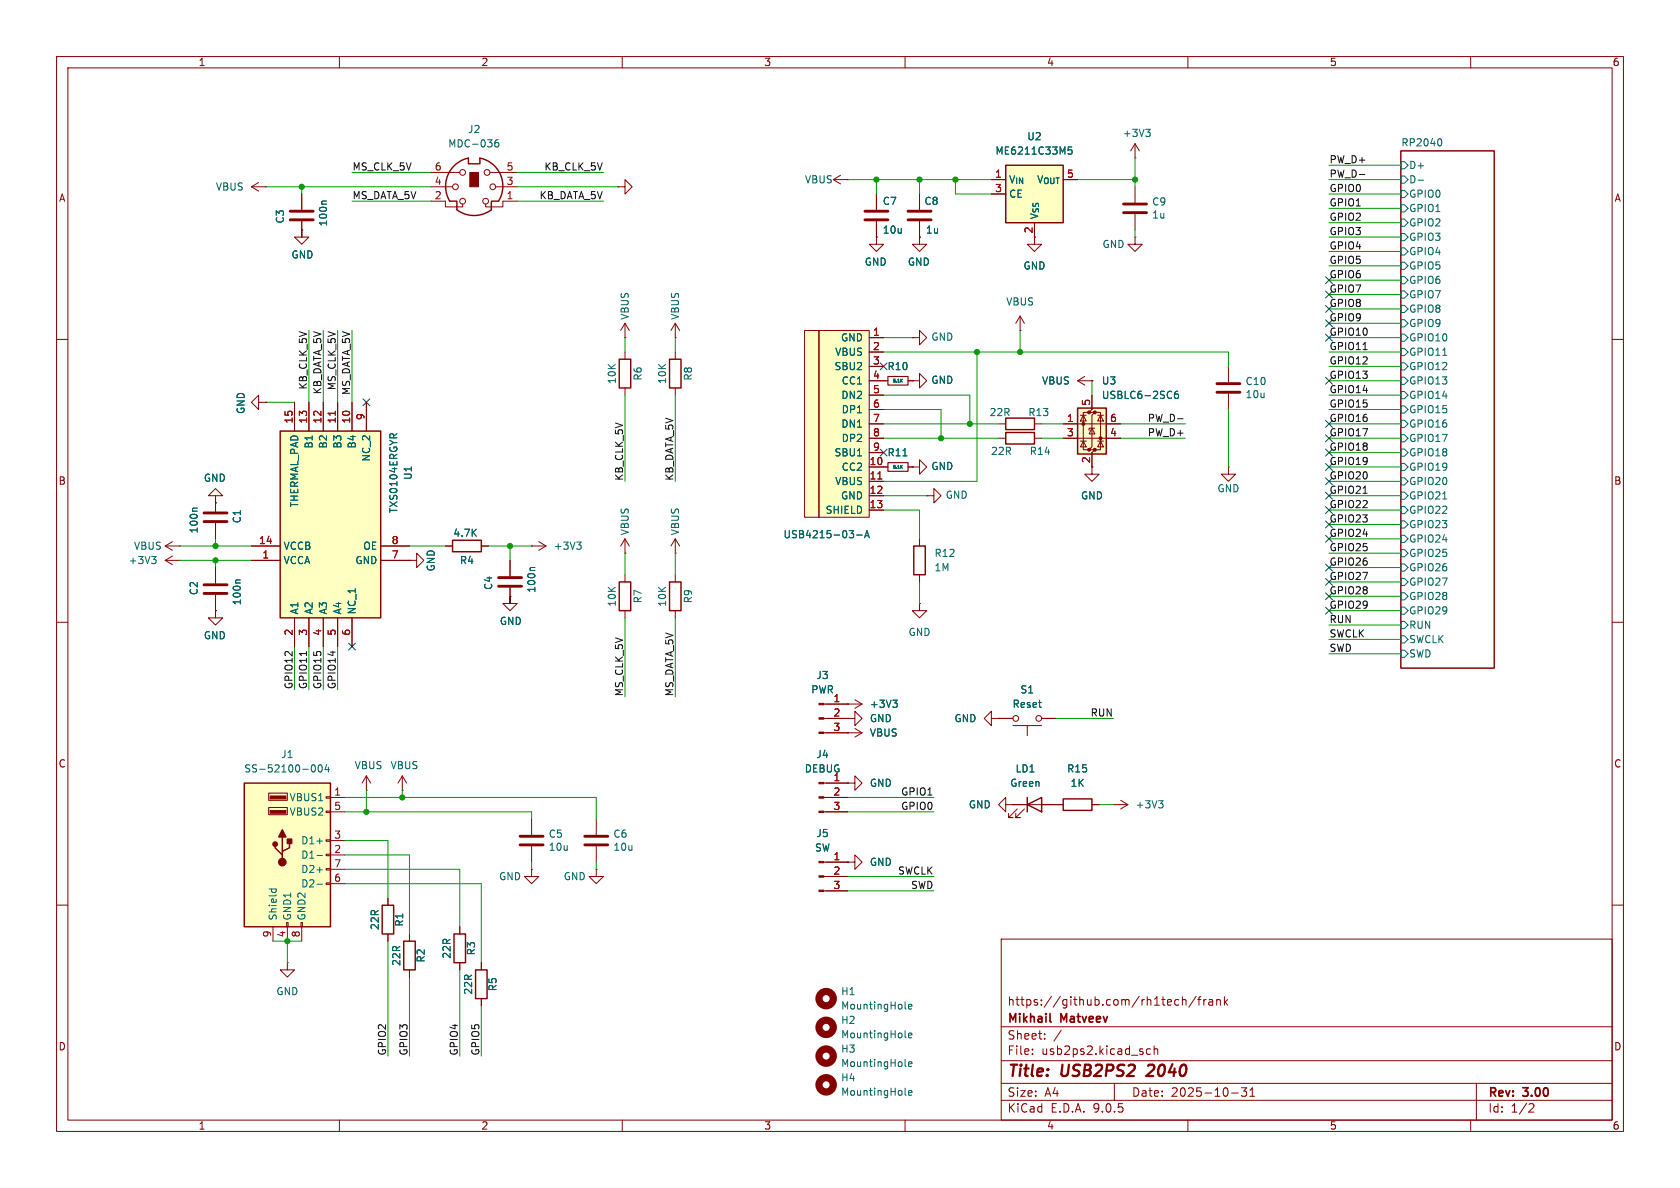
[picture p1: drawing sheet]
<svg xmlns="http://www.w3.org/2000/svg" width="297mm" height="210mm" viewBox="0 0 297 210" stroke-linecap="round" stroke-linejoin="round" font-family="sans-serif">
<defs><g id="words">
<g font-size="2.8" fill="#840000">
<text x="178" y="190.9">Title:</text>
<text x="187.7" y="190.9">USB2PS2</text>
<text x="203.7" y="190.9">2040</text>
</g>
<g font-size="2.1" fill="#840000">
<text x="178" y="178">https://github.com/rh1tech/frank</text>
<text x="178" y="184">Sheet:</text>
<text x="178" y="181.2">Mikhail</text>
<text x="187.6" y="181.2">Matveev</text>
<text x="178" y="186.7">File:</text>
<text x="184.1" y="186.7">usb2ps2.kicad_sch</text>
<text x="178" y="196.9">KiCad</text>
<text x="178" y="194.1">Size:</text>
<text x="184.7" y="194.1">A4</text>
<text x="185.7" y="196.9">E.D.A.</text>
<text x="193.3" y="196.9">9.0.5</text>
<text x="200" y="194.1">Date:</text>
<text x="207" y="194.1">2025-10-31</text>
<text x="263" y="194.3">Rev:</text>
<text x="263" y="196.9">Id:</text>
<text x="267.1" y="196.9">1/2</text>
<text x="269.4" y="194.3">3.00</text>
</g>
<g font-size="1.8" fill="#840000">
<text x="35" y="11.9">1</text>
<text x="85" y="11.9">2</text>
<text x="135" y="11.9">3</text>
<text x="185" y="11.9">4</text>
<text x="235" y="11.9">5</text>
<text x="285" y="11.9">6</text>
<text x="10.3" y="35.9">A</text>
<text x="285.3" y="35.9">A</text>
<text x="182.6" y="41.3" transform="rotate(-90 182.6 41.3)">2</text>
<text x="10.3" y="85.9">B</text>
<text x="285.3" y="85.9">B</text>
<text x="10.3" y="135.9">C</text>
<text x="285.3" y="135.9">C</text>
<text x="10.3" y="185.9">D</text>
<text x="285.3" y="185.9">D</text>
<text x="35" y="199.9">1</text>
<text x="85" y="199.9">2</text>
<text x="135" y="199.9">3</text>
<text x="185" y="199.9">4</text>
<text x="235" y="199.9">5</text>
<text x="285" y="199.9">6</text>
</g>
<g font-size="1.8" fill="#006464">
<text x="82.6" y="23.7">J2</text>
<text x="79.1" y="26.3">MDC-036</text>
<text x="175.9" y="27.5">ME6211C33M5</text>
<text x="181.5" y="25">U2</text>
<text x="198.4" y="24.4">+3V3</text>
<text x="247.6" y="26">RP2040</text>
<text x="38.1" y="33.9">VBUS</text>
<text x="142.2" y="32.6">VBUS</text>
<text x="178.3" y="32.6">V_{IN}V_{OUT}</text>
<text x="178.3" y="35.2">CE</text>
<text x="249" y="30.1">D+</text>
<text x="249" y="32.6">D-</text>
<text x="249" y="35.2">GPIO0</text>
<text x="50.4" y="39.6" transform="rotate(-90 50.4 39.6)">C3</text>
<text x="58" y="40.1" transform="rotate(-90 58 40.1)">100n</text>
<text x="156" y="36.4">C7</text>
<text x="156" y="41.5">10u</text>
<text x="163.3" y="36.4">C8</text>
<text x="163.6" y="41.5">1u</text>
<text x="183.7" y="38.9" transform="rotate(-90 183.7 38.9)">V_{SS}</text>
<text x="203.6" y="36.5">C9</text>
<text x="203.6" y="38.8">1u</text>
<text x="249" y="37.7">GPIO1</text>
<text x="249" y="40.2">GPIO2</text>
<text x="51.4" y="45.9">GND</text>
<text x="152.8" y="47.2">GND</text>
<text x="160.4" y="47.2">GND</text>
<text x="180.8" y="47.9">GND</text>
<text x="194.8" y="44">GND</text>
<text x="249" y="42.8">GPIO3</text>
<text x="249" y="45.3">GPIO4</text>
<text x="249" y="47.9">GPIO5</text>
<text x="249" y="50.4">GPIO6</text>
<text x="249" y="52.9">GPIO7</text>
<text x="111.4" y="56.6" transform="rotate(-90 111.4 56.6)">VBUS</text>
<text x="120.2" y="56.6" transform="rotate(-90 120.2 56.6)">VBUS</text>
<text x="177.8" y="54.2">VBUS</text>
<text x="249" y="55.5">GPIO8</text>
<text x="249" y="58">GPIO9</text>
<text x="147.4" y="65.6">SBU2</text>
<text x="147.6" y="63.1">VBUS</text>
<text x="148.6" y="60.6">GND</text>
<text x="156.8" y="65.6">R10</text>
<text x="164.6" y="60.4">GND</text>
<text x="249" y="60.6">GPIO10</text>
<text x="249" y="63.1">GPIO11</text>
<text x="249" y="65.6">GPIO12</text>
<text x="109.1" y="68" transform="rotate(-90 109.1 68)">10K</text>
<text x="113.6" y="67.4" transform="rotate(-90 113.6 67.4)">R6</text>
<text x="118" y="68" transform="rotate(-90 118 68)">10K</text>
<text x="122.5" y="67.4" transform="rotate(-90 122.5 67.4)">R8</text>
<text x="148.6" y="70.7">DN2</text>
<text x="148.7" y="68.2">CC1</text>
<text x="164.6" y="68">GND</text>
<text x="184.1" y="68.2">VBUS</text>
<text x="194.7" y="70.7">USBLC6-2SC6</text>
<text x="194.7" y="68.2">U3</text>
<text x="220.1" y="68.3">C10</text>
<text x="220.1" y="70.6">10u</text>
<text x="249" y="68.2">GPIO13</text>
<text x="249" y="70.7">GPIO14</text>
<text x="43.5" y="73.3" transform="rotate(-90 43.5 73.3)">GND</text>
<text x="148.6" y="75.8">DN1</text>
<text x="148.7" y="73.3">DP1</text>
<text x="174.8" y="73.8">22R</text>
<text x="181.7" y="73.8">R13</text>
<text x="249" y="73.3">GPIO15</text>
<text x="249" y="75.8">GPIO16</text>
<text x="55.5" y="79.4" transform="rotate(-90 55.5 79.4)">B1</text>
<text x="58" y="79.4" transform="rotate(-90 58 79.4)">B2</text>
<text x="60.6" y="79.4" transform="rotate(-90 60.6 79.4)">B3</text>
<text x="63.1" y="79.4" transform="rotate(-90 63.1 79.4)">B4</text>
<text x="65.6" y="81.7" transform="rotate(-90 65.6 81.7)">NC_2</text>
<text x="147.4" y="80.9">SBU1</text>
<text x="148.7" y="78.3">DP2</text>
<text x="148.7" y="83.4">CC2</text>
<text x="156.8" y="80.9">R11</text>
<text x="164.6" y="83.3">GND</text>
<text x="175.1" y="80.6">22R</text>
<text x="181.9" y="80.6">R14</text>
<text x="249" y="78.3">GPIO17</text>
<text x="249" y="80.9">GPIO18</text>
<text x="249" y="83.4">GPIO19</text>
<text x="35.9" y="85.4">GND</text>
<text x="52.9" y="89.8" transform="rotate(-90 52.9 89.8)">THERMAL_PAD</text>
<text x="73" y="84.9" transform="rotate(-90 73 84.9)">U1</text>
<text x="147.6" y="86">VBUS</text>
<text x="148.6" y="88.5">GND</text>
<text x="167.1" y="88.4">GND</text>
<text x="191" y="88.5">GND</text>
<text x="215.1" y="87.2">GND</text>
<text x="249" y="86">GPIO20</text>
<text x="249" y="88.5">GPIO21</text>
<text x="35.2" y="94.4" transform="rotate(-90 35.2 94.4)">100n</text>
<text x="42.8" y="92.6" transform="rotate(-90 42.8 92.6)">C1</text>
<text x="70.5" y="90.8" transform="rotate(-90 70.5 90.8)">TXS0104ERGYR</text>
<text x="80" y="95.1">4.7K</text>
<text x="111.4" y="94.7" transform="rotate(-90 111.4 94.7)">VBUS</text>
<text x="120.2" y="94.7" transform="rotate(-90 120.2 94.7)">VBUS</text>
<text x="138.4" y="95.4">USB4215-03-A</text>
<text x="145.9" y="91">SHIELD</text>
<text x="249" y="91">GPIO22</text>
<text x="249" y="93.6">GPIO23</text>
<text x="22.6" y="99.9">+3V3</text>
<text x="23.6" y="97.4">VBUS</text>
<text x="50" y="97.4">VCCB</text>
<text x="50" y="99.9">VCCA</text>
<text x="62.7" y="99.9">GND</text>
<text x="64.1" y="97.4">OE</text>
<text x="77.1" y="101.1" transform="rotate(-90 77.1 101.1)">GND</text>
<text x="81.2" y="99.9">R4</text>
<text x="97.8" y="97.4">+3V3</text>
<text x="165.1" y="101.2">1M</text>
<text x="165.1" y="98.7">R12</text>
<text x="249" y="96.1">GPIO24</text>
<text x="249" y="98.7">GPIO25</text>
<text x="249" y="101.2">GPIO26</text>
<text x="35.2" y="105.3" transform="rotate(-90 35.2 105.3)">C2</text>
<text x="42.8" y="107.1" transform="rotate(-90 42.8 107.1)">100n</text>
<text x="87.2" y="104.4" transform="rotate(-90 87.2 104.4)">C4</text>
<text x="94.8" y="104.9" transform="rotate(-90 94.8 104.9)">100n</text>
<text x="109.1" y="107.4" transform="rotate(-90 109.1 107.4)">10K</text>
<text x="113.6" y="106.8" transform="rotate(-90 113.6 106.8)">R7</text>
<text x="118" y="107.4" transform="rotate(-90 118 107.4)">10K</text>
<text x="122.5" y="106.8" transform="rotate(-90 122.5 106.8)">R9</text>
<text x="249" y="103.7">GPIO27</text>
<text x="249" y="106.3">GPIO28</text>
<text x="35.9" y="113.2">GND</text>
<text x="52.9" y="108.7" transform="rotate(-90 52.9 108.7)">A1</text>
<text x="55.5" y="108.7" transform="rotate(-90 55.5 108.7)">A2</text>
<text x="58" y="108.7" transform="rotate(-90 58 108.7)">A3</text>
<text x="60.6" y="108.7" transform="rotate(-90 60.6 108.7)">A4</text>
<text x="63.1" y="108.7" transform="rotate(-90 63.1 108.7)">NC_1</text>
<text x="88.3" y="110.7">GND</text>
<text x="160.5" y="112.6">GND</text>
<text x="249" y="108.8">GPIO29</text>
<text x="249" y="111.4">RUN</text>
<text x="249" y="113.9">SWCLK</text>
<text x="249" y="116.4">SWD</text>
<text x="143.3" y="122.8">PWR</text>
<text x="144.2" y="120.2">J3</text>
<text x="153.7" y="125.3">+3V3</text>
<text x="178.9" y="125.3">Reset</text>
<text x="180.3" y="122.8">S1</text>
<text x="153.7" y="127.9">GND</text>
<text x="153.7" y="130.4">VBUS</text>
<text x="168.6" y="127.9">GND</text>
<text x="43.1" y="136.8">SS-52100-004</text>
<text x="49.6" y="134.2">J1</text>
<text x="62.6" y="136.2">VBUS</text>
<text x="69" y="136.2">VBUS</text>
<text x="142.2" y="136.8">DEBUG</text>
<text x="144.2" y="134.2">J4</text>
<text x="179.4" y="136.8">LD1</text>
<text x="188.6" y="136.8">R15</text>
<text x="51.1" y="141.8">VBUS1</text>
<text x="153.7" y="139.3">GND</text>
<text x="171.2" y="143.1">GND</text>
<text x="178.5" y="139.3">Green</text>
<text x="189.2" y="139.3">1K</text>
<text x="200.7" y="143.1">+3V3</text>
<text x="51.1" y="144.4">VBUS2</text>
<text x="53.1" y="149.5">D1+</text>
<text x="96.9" y="148.3">C5</text>
<text x="108.3" y="148.3">C6</text>
<text x="144.2" y="148.2">J5</text>
<text x="53.1" y="152">D1-</text>
<text x="53.1" y="154.5">D2+</text>
<text x="88.1" y="155.8">GND</text>
<text x="96.9" y="150.6">10u</text>
<text x="99.6" y="155.8">GND</text>
<text x="108.3" y="150.6">10u</text>
<text x="144" y="150.7">SW</text>
<text x="153.7" y="153.3">GND</text>
<text x="53.1" y="157.1">D2-</text>
<text x="49.1" y="162.8" transform="rotate(-90 49.1 162.8)">Shield</text>
<text x="51.7" y="162.8" transform="rotate(-90 51.7 162.8)">GND1</text>
<text x="54.2" y="162.8" transform="rotate(-90 54.2 162.8)">GND2</text>
<text x="67.2" y="164.5" transform="rotate(-90 67.2 164.5)">22R</text>
<text x="71.5" y="163.9" transform="rotate(-90 71.5 163.9)">R1</text>
<text x="71" y="170.9" transform="rotate(-90 71 170.9)">22R</text>
<text x="75.3" y="170.3" transform="rotate(-90 75.3 170.3)">R2</text>
<text x="79.9" y="169.6" transform="rotate(-90 79.9 169.6)">22R</text>
<text x="84.2" y="169" transform="rotate(-90 84.2 169)">R3</text>
<text x="48.8" y="176.1">GND</text>
<text x="83.7" y="175.9" transform="rotate(-90 83.7 175.9)">22R</text>
<text x="88" y="175.3" transform="rotate(-90 88 175.3)">R5</text>
<text x="148.6" y="176.1">H1</text>
<text x="148.6" y="178.7">MountingHole</text>
<text x="148.6" y="181.2">H2</text>
<text x="148.6" y="183.7">MountingHole</text>
<text x="148.6" y="186.3">H3</text>
<text x="148.6" y="188.8">MountingHole</text>
<text x="148.6" y="191.4">H4</text>
<text x="148.6" y="193.9">MountingHole</text>
</g>
<g font-size="1.8" fill="#0f0f0f">
<text x="234.9" y="28.9">PW_D+</text>
<text x="62.2" y="30.2">MS_CLK_5V</text>
<text x="62.2" y="35.3">MS_DATA_5V</text>
<text x="95.3" y="35.3">KB_DATA_5V</text>
<text x="96.1" y="30.2">KB_CLK_5V</text>
<text x="234.9" y="31.5">PW_D-</text>
<text x="234.9" y="34">GPIO0</text>
<text x="234.9" y="36.6">GPIO1</text>
<text x="234.9" y="39.1">GPIO2</text>
<text x="234.9" y="41.6">GPIO3</text>
<text x="234.9" y="44.2">GPIO4</text>
<text x="234.9" y="46.7">GPIO5</text>
<text x="234.9" y="51.8">GPIO7</text>
<text x="234.9" y="49.3">GPIO6</text>
<text x="234.9" y="54.3">GPIO8</text>
<text x="234.9" y="59.4">GPIO10</text>
<text x="234.9" y="56.9">GPIO9</text>
<text x="234.9" y="64.5">GPIO12</text>
<text x="234.9" y="62">GPIO11</text>
<text x="54.3" y="69" transform="rotate(-90 54.3 69)">KB_CLK_5V</text>
<text x="56.9" y="69.8" transform="rotate(-90 56.9 69.8)">KB_DATA_5V</text>
<text x="59.4" y="69.1" transform="rotate(-90 59.4 69.1)">MS_CLK_5V</text>
<text x="62" y="69.9" transform="rotate(-90 62 69.9)">MS_DATA_5V</text>
<text x="234.9" y="69.6">GPIO14</text>
<text x="234.9" y="67">GPIO13</text>
<text x="202.8" y="74.7">PW_D-</text>
<text x="202.8" y="77.2">PW_D+</text>
<text x="234.9" y="74.7">GPIO16</text>
<text x="234.9" y="72.1">GPIO15</text>
<text x="234.9" y="77.2">GPIO17</text>
<text x="234.9" y="82.3">GPIO19</text>
<text x="234.9" y="79.7">GPIO18</text>
<text x="110.2" y="85.1" transform="rotate(-90 110.2 85.1)">KB_CLK_5V</text>
<text x="119.1" y="85.1" transform="rotate(-90 119.1 85.1)">KB_DATA_5V</text>
<text x="234.9" y="84.8">GPIO20</text>
<text x="234.9" y="87.4">GPIO21</text>
<text x="234.9" y="89.9">GPIO22</text>
<text x="234.9" y="92.4">GPIO23</text>
<text x="234.9" y="95">GPIO24</text>
<text x="234.9" y="97.5">GPIO25</text>
<text x="234.9" y="100.1">GPIO26</text>
<text x="234.9" y="105.1">GPIO28</text>
<text x="234.9" y="107.7">GPIO29</text>
<text x="234.9" y="102.6">GPIO27</text>
<text x="234.9" y="112.8">SWCLK</text>
<text x="234.9" y="110.2">RUN</text>
<text x="234.9" y="115.3">SWD</text>
<text x="51.8" y="121.9" transform="rotate(-90 51.8 121.9)">GPIO12</text>
<text x="54.3" y="121.9" transform="rotate(-90 54.3 121.9)">GPIO11</text>
<text x="56.9" y="121.9" transform="rotate(-90 56.9 121.9)">GPIO15</text>
<text x="59.4" y="121.9" transform="rotate(-90 59.4 121.9)">GPIO14</text>
<text x="110.2" y="123.2" transform="rotate(-90 110.2 123.2)">MS_CLK_5V</text>
<text x="119.1" y="123.2" transform="rotate(-90 119.1 123.2)">MS_DATA_5V</text>
<text x="192.7" y="126.7">RUN</text>
<text x="159.2" y="143.2">GPIO0</text>
<text x="159.2" y="140.7">GPIO1</text>
<text x="158.7" y="154.7">SWCLK</text>
<text x="161" y="157.2">SWD</text>
<text x="68.3" y="186.7" transform="rotate(-90 68.3 186.7)">GPIO2</text>
<text x="72.1" y="186.7" transform="rotate(-90 72.1 186.7)">GPIO3</text>
<text x="81" y="186.7" transform="rotate(-90 81 186.7)">GPIO4</text>
<text x="84.8" y="186.7" transform="rotate(-90 84.8 186.7)">GPIO5</text>
</g>
<g font-size="1.8" fill="#a90000">
<text x="76.8" y="30.2">6</text>
<text x="76.8" y="32.8">4</text>
<text x="76.8" y="35.3">2</text>
<text x="89.5" y="30.2">5</text>
<text x="89.5" y="32.8">3</text>
<text x="89.5" y="35.3">1</text>
<text x="175.8" y="31.5">1</text>
<text x="175.8" y="34">3</text>
<text x="188.5" y="31.5">5</text>
<text x="154.2" y="59.4">1</text>
<text x="154.2" y="62">2</text>
<text x="154.2" y="64.5">3</text>
<text x="154.2" y="67.1">4</text>
<text x="154.2" y="69.6">5</text>
<text x="192.8" y="71.8" transform="rotate(-90 192.8 71.8)">5</text>
<text x="51.8" y="75" transform="rotate(-90 51.8 75)">15</text>
<text x="54.4" y="75" transform="rotate(-90 54.4 75)">13</text>
<text x="56.9" y="75" transform="rotate(-90 56.9 75)">12</text>
<text x="59.4" y="75" transform="rotate(-90 59.4 75)">11</text>
<text x="62" y="75" transform="rotate(-90 62 75)">10</text>
<text x="64.5" y="74.4" transform="rotate(-90 64.5 74.4)">9</text>
<text x="154.2" y="72.1">6</text>
<text x="154.2" y="74.7">7</text>
<text x="154.2" y="77.2">8</text>
<text x="188.5" y="74.7">1</text>
<text x="188.5" y="77.2">3</text>
<text x="196.1" y="74.7">6</text>
<text x="196.1" y="77.2">4</text>
<text x="153.6" y="82.3">10</text>
<text x="154.2" y="79.8">9</text>
<text x="192.8" y="82" transform="rotate(-90 192.8 82)">2</text>
<text x="153.6" y="84.8">11</text>
<text x="153.6" y="87.4">12</text>
<text x="153.6" y="89.9">13</text>
<text x="45.7" y="96.3">14</text>
<text x="46.3" y="98.8">1</text>
<text x="69.1" y="96.3">8</text>
<text x="69.1" y="98.8">7</text>
<text x="51.8" y="112.5" transform="rotate(-90 51.8 112.5)">2</text>
<text x="54.4" y="112.5" transform="rotate(-90 54.4 112.5)">3</text>
<text x="56.9" y="112.5" transform="rotate(-90 56.9 112.5)">4</text>
<text x="59.4" y="112.5" transform="rotate(-90 59.4 112.5)">5</text>
<text x="62" y="112.5" transform="rotate(-90 62 112.5)">6</text>
<text x="147.2" y="124.2">1</text>
<text x="147.2" y="126.7">2</text>
<text x="147.2" y="129.3">3</text>
<text x="59" y="140.7">1</text>
<text x="59" y="143.3">5</text>
<text x="147.2" y="138.2">1</text>
<text x="147.2" y="140.7">2</text>
<text x="147.2" y="143.3">3</text>
<text x="59" y="148.3">3</text>
<text x="59" y="150.9">2</text>
<text x="59" y="153.4">7</text>
<text x="59" y="156">6</text>
<text x="147.2" y="152.1">1</text>
<text x="147.2" y="154.7">2</text>
<text x="147.2" y="157.2">3</text>
<text x="48" y="165.8" transform="rotate(-90 48 165.8)">9</text>
<text x="50.5" y="165.8" transform="rotate(-90 50.5 165.8)">4</text>
<text x="53.1" y="165.8" transform="rotate(-90 53.1 165.8)">8</text>
</g>
<g font-size=".7" fill="#006464">
<text x="157.8" y="67.8">5.1K</text>
<text x="157.8" y="83">5.1K</text>
</g>
</g></defs>
<g fill="none" stroke="#840000" stroke-width=".18">
<path d="M10 10h277v190h-277zM12 12h273v186h-273zM60 10v2M110 10v2M160 10v2M210 10v2M260 10v2M147.3 31.8l1.3 .7M147.3 31.8h2.6M148.6 31l-1.3 .8M149.9 31.8h.1M247.6 26.7h16.6v91.4h-16.6z"/>
<path d="M53.3 40.6v1.3h1.3l-1.3 1.3-1.2-1.3h1.2M53.3 40.6h.1M10 60h2M45.7 71.1v-1.2l-1.3 1.2 1.3 1.3v-1.3h1.3M47 71.1h.1M176.5 74.9h1.3M182.9 74.9h1.2M285 60h2M29.2 99.1l1.3 .7M29.2 99.1h2.5M29.2 96.5l1.3 .8M29.2 96.5h2.5"/>
<path d="M30.5 98.3l-1.3 .8M30.5 95.8l-1.3 .7M31.7 99.1h.1M31.7 96.5h.1M72.4 99.1h1.3v-1.3l1.2 1.3-1.2 1.2v-1.2M72.4 99.1h.1M78.7 96.5h1.3M85.1 96.5h1.3M90.2 99.1v2.8M10 110h2M90.2 103.9v2.8h-1.3l1.3 1.3 1.2-1.3h-1.2v-1.3M90.2 105.4h.1"/>
<path d="M285 110h2M10 160h2M177 166h108v32h-108zM208 176.7l.4 .1M208.4 177.6l-.4 .1M209 176.8l.2-.1 .4 .1 .1 .9M209 176.2v1.5M211.5 176.1l-1.3 2M211.7 176.7h.6M212.3 176.2l-.3 .2v1.3M212.8 176.7v1M213.2 176.7l-.2 .1-.2 .2"/>
<path d="M213.7 176.8h.6l.1 .9M214.4 177.1h-.5a.29 .29 0 0 0-.2 .3 .29 .29 0 0 0 .2 .3l.5-.1M215.1 176.8l.2-.1 .4 .1v.9M215.1 176.7v1M216.5 176.2v1.5M216.6 177.1l.4 .6M217 176.7l-.5 .6M285 160h2M60 198v2M110 198v2M160 198v2M177 194.5h108"/>
<path d="M177 191.5h108M177 187.5h108M177 181.5h108M182.5 186.3v.1M182.5 185.5v.1M184.7 183.6v.1M184.7 182.8v.1M187.6 182.1l-1.3 2M197 191.5v3M203.4 185.5l-.4-.1-.3 .3v.4l.1 .2h.6M204 185.5l.2-.1 .4 .1 .1 .9M204 184.9v1.5"/>
<path d="M210 198v2M217.7 193.2h1.2M219.5 192.3h.9l-.5 .6 .4 .1v.7l-.2 .1h-.4l-.2-.1M221 193.8h.8M221 192.7l.4-.4v1.5M260 198v2M261 191.5v6.5M270.5 195.1l.5 .1 .2 .3-1 1.1h1"/>
</g>
<path d="M203.9 189.1l-1.3 1.1h1.3" fill="none" stroke="#840000" stroke-width=".4"/>
<path d="M185.6 180.5l.2 .2" fill="none" stroke="#840000" stroke-width=".3"/>
<g fill="none" stroke="#006464" stroke-width=".18">
<path d="M247.6 28.6h.7l.6 .6-.6 .6h-.7zM247.6 31.1h.7l.6 .7-.6 .6h-.7zM247.6 33.7h.7l.6 .6-.6 .6h-.7zM247.6 36.2h.7l.6 .6-.6 .7h-.7zM247.6 38.7h.7l.6 .7-.6 .6h-.7zM250.7 31.8h1M254.6 24.5a.79 .79 0 0 1 0 1.3M247.6 41.3h.7l.6 .6-.6 .6h-.7zM247.6 43.8h.7l.6 .7-.6 .6h-.7zM247.6 46.4h.7l.6 .6-.6 .6h-.7zM247.6 48.9h.7l.6 .6-.6 .7h-.7zM247.6 51.4h.7l.6 .7-.6 .6h-.7z"/>
<path d="M247.6 54h.7l.6 .6-.6 .6h-.7zM247.6 56.5h.7l.6 .7-.6 .6h-.7zM247.6 59.1h.7l.6 .6-.6 .6h-.7zM247.6 61.6h.7l.6 .6-.6 .7h-.7zM247.6 64.1h.7l.6 .7-.6 .6h-.7zM247.6 66.7h.7l.6 .6-.6 .6h-.7zM247.6 69.2h.7l.6 .7-.6 .6h-.7zM247.6 71.8h.7l.6 .6-.6 .6h-.7zM247.6 74.3h.7l.6 .6-.6 .7h-.7zM247.6 76.8h.7l.6 .7-.6 .6h-.7zM247.6 79.4h.7l.6 .6-.6 .6h-.7zM255 62.8h.8"/>
<path d="M26.8 98.4h.8l-.4 .5M27.3 98.9l.3 .2v.3l-.3 .2M247.6 81.9h.7l.6 .7-.6 .6h-.7zM247.6 84.5h.7l.6 .6-.6 .6h-.7zM247.6 87h.7l.6 .6-.6 .7h-.7zM247.6 89.5h.7l.6 .7-.6 .6h-.7zM247.6 92.1h.7l.6 .6-.6 .6h-.7zM247.6 94.6h.7l.6 .7-.6 .6h-.7zM247.6 97.2h.7l.6 .6-.6 .6h-.7zM247.6 99.7h.7l.6 .6-.6 .7h-.7zM255 88.2h.8M94.6 100.3h-.7l-.2 .2"/>
<path d="M247.6 102.2h.7l.6 .7-.6 .6h-.7zM247.6 104.8h.7l.6 .6-.6 .6h-.7zM247.6 107.3h.7l.6 .7-.6 .6h-.7zM247.6 109.9h.7l.6 .6-.6 .6h-.7zM247.6 112.4h.7l.6 .6-.6 .7h-.7zM247.6 114.9h.7l.6 .7-.6 .6h-.7z"/>
</g>
<path d="M177.8 73.9h5.1v2h-5.1zM80 95.5h5.1v2h-5.1z" fill="none" stroke="#840000" stroke-width=".25"/>
<path d="M88.1 102.1h4.1M88.1 103.6h4.1" fill="none" stroke="#840000" stroke-width=".51"/>
<path d="M49.5 76.2h17.8v33h-17.8z" fill="#ffffc2"/>
<path d="M49.5 76.2h17.8v33h-17.8zM109.5 63.5h2v5.1h-2zM161.5 96.5h2.1v5.1h-2.1zM109.5 102.9h2v5.1h-2zM118.4 102.9h2v5.1h-2zM181.6 142.2l2.5-1.2v2.5zM181.6 141v2.5M188 141.2h5v2.1h-5zM71.4 166.4h2v5.1h-2zM80.3 165.1h2v5.1h-2zM84.1 171.5h2v5h-2z" fill="none" stroke="#840000" stroke-width=".25"/>
<g fill="none" stroke="#840000" stroke-width=".18">
<path d="M44.4 33l1.3 .8M44.4 33h2.6M45.7 32.3l-1.3 .7M47 33h.1M53.3 34.3v2.8M53.3 39.1v2.8M162.6 34.3v2.8M162.6 39.1v2.8M200.7 27.9h.1M200.7 25.4l-.8 1.3M200.7 25.4l.7 1.3M200.7 25.4v2.5"/>
<path d="M110.5 59.7h.1M110.5 57.2v2.5M110.5 57.2l-.8 1.2M110.5 57.2l.8 1.2M119.4 59.7h.1M119.4 57.2v2.5M119.4 57.2l-.8 1.2M119.4 57.2l.7 1.2M154.9 41.9v1.3h-1.2l1.2 1.3 1.3-1.3h-1.3M154.9 41.9h.1M161.3 59.7h1.3v-1.3l1.2 1.3-1.2 1.3v-1.3M161.3 59.7h.1"/>
<path d="M162.6 41.9v1.3h-1.3l1.3 1.3 1.2-1.3h-1.2M162.6 41.9h.1M180.3 58.4h.1M180.3 55.9l-.7 1.3M180.3 55.9l.8 1.3M180.3 55.9v2.5M52.1 71.1v5.1M54.6 71.1v5.1M57.1 71.1v5.1M59.7 71.1v5.1M62.2 71.1v5.1M64.8 71.1v5.1"/>
<path d="M110.5 62.2v1.3M110.5 68.6v1.3M156.2 67.3h.8M160.5 67.3h.8M161.3 67.3h1.3v-1.3l1.2 1.3-1.2 1.3v-1.3M161.3 67.3h.1M217.2 64.8v2.8M217.2 69.6v2.8M38.1 88.9v-1.3h-1.3l1.3-1.2 1.3 1.2h-1.3v2.8M38.1 88.9h.1M38.1 92.5v2.8M44.4 96.5h5.1"/>
<path d="M44.4 99.1h5.1M67.3 96.5h5.1M67.3 99.1h5.1M94 96.5h.1M94 96.5h2.5M95.2 95.8l1.3 .7M96.5 96.5l-1.3 .8M119.4 97.8h.1M119.4 95.3l-.8 1.2M119.4 95.3l.7 1.2M119.4 95.3v2.5M156.2 82.6h.8"/>
<path d="M160.5 82.6h.8M161.3 82.6h1.3v-1.3l1.2 1.3-1.2 1.2v-1.2M161.3 82.6h.1M162.6 95.3v1.2M163.8 87.6h1.3v-1.2l1.3 1.2-1.3 1.3v-1.3M163.8 87.6h.1M193 82.6v1.2h1.3l-1.3 1.3-1.2-1.3h1.2M217.2 82.6v1.2h1.2l-1.2 1.3-1.3-1.3h1.3M217.2 82.6h.1M38.1 108v1.2h-1.3l1.3 1.3 1.3-1.3h-1.3M38.1 108h.1M38.1 100.3v2.8"/>
<path d="M38.1 105.2v2.8M52.1 109.2v5.1M54.6 109.2v5.1M57.1 109.2v5.1M59.7 109.2v5.1M62.2 109.2v5.1M110.5 101.6v1.3M110.5 108v1.2M119.4 101.6v1.3M119.4 108v1.2M162.6 106.7v1.3h1.2l-1.2 1.2-1.3-1.2h1.3M162.6 106.7h.1"/>
<path d="M162.6 101.6v1.3M145.6 124.5h6.8M145.6 127h4.3M145.6 129.5h6.8M145.6 138.4h4.3M149.9 124.5h.1M149.9 138.4h1.2v-1.2l1.3 1.2-1.3 1.3v-1.3M149.9 138.4h.1M149.9 129.5h.1M149.9 127h1.2v-1.3l1.3 1.3-1.3 1.3v-1.3M149.9 127h.1M151.1 123.7l1.3 .8"/>
<path d="M151.1 128.8l1.3 .7M152.4 124.5l-1.3 .7M152.4 129.5l-1.3 .8M175.3 127v-1.3l-1.3 1.3 1.3 1.3v-1.3h1.2M176.5 127h.1M176.5 127h2.6M179.1 128.3h5M181.6 128.3v1.7M184.1 127h2.6M94 153.7v1.2h1.2l-1.2 1.3-1.3-1.3h1.3M94 153.7h.1M94 144.8v2.8"/>
<path d="M94 149.6v2.8M105.4 153.7v1.2h1.3l-1.3 1.3-1.3-1.3h1.3M105.4 153.7h.1M105.4 144.8v2.8M105.4 149.6v2.8M145.6 141h4.3M145.6 143.5h4.3M145.6 152.4h4.3M145.6 154.9h4.3M145.6 157.5h4.3M149.9 152.4h1.2v-1.3l1.3 1.3-1.3 1.3v-1.3M149.9 152.4h.1"/>
<path d="M177.8 142.2v-1.2l-1.3 1.2 1.3 1.3v-1.3h1.3M179.1 142.2h.1M179.1 142.2h8.9M179.8 143l-1.5 1.5h.8h-.8v-.7M181.1 143l-1.5 1.5h.7h-.7v-.7M193 142.2h1.3M196.8 142.2h.1M196.8 142.2h2.6M198.1 141.5l1.3 .7M199.4 142.2l-1.3 .8M72.4 165.1v1.3M72.4 171.5v1.2"/>
<path d="M81.3 163.8v1.3M81.3 170.2v1.3M85.1 170.2v1.3M85.1 176.5v1.3"/>
<circle cx="179.6" cy="127" r=".51"/>
<circle cx="183.6" cy="127" r=".51"/>
</g>
<path d="M59.3 72.7v.7" fill="none" stroke="#a90000" stroke-width=".18"/>
<g fill="none" stroke="#006464" stroke-width=".18">
<path d="M57.7 35.5h-.6l-.2 .2M202.6 22.9h.7l-.4 .4M203.1 23.3l.2 .3v.3l-.2 .2M159.3 67.2l.2 .3M159.5 67l-.3 .3M34.9 89.8h-.7l-.2 .2M102 95.8h.7l-.4 .5M102.5 96.3l.2 .3v.3l-.2 .2M159.3 82.5l.2 .3M159.5 82.3l-.3 .3M159.6 80.6h.8M42.5 102.5h-.7l-.2 .2"/>
<path d="M157.8 123.8h.8l-.4 .5M158.4 124.3l.2 .2v.3l-.2 .2M204.8 141.5h.8l-.4 .5M205.4 142l.2 .3v.3l-.2 .2M160 178.2l.2 .2M160.6 178l.6-.2v-.2l-.4-.1-.2 .2 .1 .6h.5M160 188.4l.2 .1M160 183.3l.2 .2M160 193.4l.2 .2M160.6 188.1l.6-.1v-.2l-.4-.1-.2 .2 .1 .6h.5M160.6 183l.6-.1v-.2l-.4-.1-.2 .2 .1 .6h.5M160.6 193.2l.6-.1v-.3h-.4l-.2 .2 .1 .6h.5"/>
</g>
<g fill="none" stroke="#840000" stroke-width=".51">
<path d="M51.3 37.3h4.1M51.3 38.9h4.1M160.5 37.3h4.1M160.5 38.9h4.1M215.1 67.8h4.1M215.1 69.3h4.1M36.1 92.2h4M36.1 90.7h4M36.1 104.9h4M36.1 103.4h4M91.9 147.8h4.1M91.9 149.4h4.1"/>
<path d="M103.4 147.8h4M103.4 149.4h4"/>
</g>
<g fill="#840000" stroke="#840000" stroke-width=".18">
<path d="M144.8 124.3h.8v.3h-.8z"/>
<path d="M144.8 126.9h.8v.2h-.8z"/>
<path d="M144.8 129.4h.8v.3h-.8z"/>
<path d="M144.8 138.3h.8v.3h-.8z"/>
<path d="M144.8 140.8h.8v.3h-.8z"/>
<path d="M144.8 143.4h.8v.2h-.8z"/>
<path d="M144.8 152.3h.8v.2h-.8z"/>
<path d="M144.8 154.8h.8v.3h-.8z"/>
<path d="M144.8 157.4h.8v.2h-.8z"/>
</g>
<path d="M157 66.5h3.5v1.6h-3.5zM157 81.8h3.5v1.5h-3.5z" fill="none" stroke="#840000" stroke-width=".2"/>
<g fill="none" stroke="#840000" stroke-width="1.3">
<circle cx="146" cy="176.5" r="1.27"/>
<circle cx="146" cy="186.7" r="1.27"/>
<circle cx="146" cy="191.8" r="1.27"/>
<circle cx="146" cy="181.6" r="1.27"/>
</g>
<path d="M177.8 29.2h10.2v10.2h-10.2z" fill="#ffffc2"/>
<path d="M177.8 29.2h10.2v10.2h-10.2zM118.4 63.5h2v5.1h-2z" fill="none" stroke="#840000" stroke-width=".25"/>
<path d="M175.3 31.8h2.5M175.3 34.3h2.5M182.9 39.4v2.5M119.4 62.2v1.3M119.4 68.6v1.3M64.8 139.7h.1M64.8 137.2l-.8 1.2M64.8 137.2l.7 1.2M64.8 137.2v2.5" fill="none" stroke="#840000" stroke-width=".18"/>
<path d="M189.5 26h-.6l-.1 .6 .2-.1h.4l.1 .2v.4l-.2 .1-.5-.1" fill="none" stroke="#006464" stroke-width=".18"/>
<g fill="#ffffc2">
<path d="M142.2 58.4h2.6v33h-2.6z"/>
<path d="M144.8 58.4h8.9v33h-8.9z"/>
</g>
<g fill="none" stroke="#840000" stroke-width=".18">
<path d="M142.2 58.4h2.6v33h-2.6zM144.8 58.4h8.9v33h-8.9zM153.7 59.7h2.5M153.7 62.2h2.5M153.7 64.8h2.5M153.7 67.3h2.5M153.7 69.9h2.5M153.7 72.4h2.5M153.7 74.9h2.5M153.7 77.5h2.5M153.7 80h2.5M153.7 82.6h2.5"/>
<path d="M153.7 85.1h2.5M153.7 87.6h2.5M153.7 90.2h2.5"/>
</g>
<path d="M155.2 84.7h.7" fill="none" stroke="#a90000" stroke-width=".18"/>
<path d="M150.1 93.8h.8l-.4 .5M150.8 94.4v.5M151.5 94.6h.9M152.8 95.1l.5-1.3 .4 1.3M153 94.7h.6" fill="none" stroke="#006464" stroke-width=".18"/>
<path d="M43.2 138.4h15.2v25.4h-15.2z" fill="#ffffc2"/>
<path d="M80.1 29.5l1.4-1.1 1.3-.5v1.1h2v-1.1a5.1 5.1 0 0 1 3.3 7.7h-1.2v1.5a5.1 5.1 0 0 1-6.1 0v-1.5h-1.3a5.1 5.1 0 0 1 .6-6.1zM177.8 76.5h5.1v2h-5.1zM43.2 138.4h15.2v25.4h-15.2zM48.6 149.2v.7l1.3 1.2v.7M49.9 148v2.5M51.2 148.6v1.3l-1.3 .6v.6" fill="none" stroke="#840000" stroke-width=".25"/>
<g fill="#840000" stroke="#840000" stroke-width=".25">
<path d="M49.9 146.7l.6 1.3h-1.2z"/>
<path d="M50.8 148.3h.8v.8h-.8z"/>
<circle cx="48.6" cy="149.2" r=".38"/>
<circle cx="49.9" cy="152.4" r=".63"/>
</g>
<g fill="#840000" stroke="#840000" stroke-width=".18">
<path d="M47.8 140.7h2.7v.5h-2.7z"/>
<path d="M47.8 143.3h2.7v.5h-2.7z"/>
<path d="M83.1 30.5h1.5v2.5h-1.5z"/>
</g>
<g fill="none" stroke="#840000" stroke-width=".18">
<path d="M76.2 35.6h2.5v1h3.1v-.5M76.2 33h3.8M76.2 30.5h5.1M86.6 30.5h4.8M87.6 33h3.8M91.4 35.6h-2.5v1h-3v-.5M109.2 33h1.3v-1.2l1.3 1.2-1.3 1.3v-1.3M109.2 33h.1M200.7 33v2.8M200.7 37.8v2.8M182.9 41.9v1.3h1.2l-1.2 1.3-1.3-1.3h1.3M200.7 41.9v1.3h1.2l-1.2 1.3-1.3-1.3h1.3"/>
<path d="M200.7 41.9h.1M176.5 77.5h1.3M182.9 77.5h1.2M110.5 97.8h.1M110.5 95.3l-.8 1.2M110.5 95.3l.8 1.2M110.5 95.3v2.5M71.1 139.7h.1M71.1 137.2l-.7 1.2M71.1 137.2l.8 1.2M71.1 137.2v2.5M47.5 140.2h3.3v1.3h-3.3z"/>
<path d="M47.5 142.7h3.3v1.3h-3.3zM57.7 140.8h.7v.3h-.7zM57.7 143.4h.7v.2h-.7zM57.7 148.5h.7v.2h-.7zM57.7 151h.7v.3h-.7zM57.7 153.5h.7v.3h-.7zM57.7 156.1h.7v.2h-.7zM58.4 141h2.6M58.4 143.5h2.6M58.4 148.6h2.6M58.4 151.1h2.6M58.4 153.7h2.6"/>
<path d="M58.4 156.2h2.6M48.3 163.8v2.6M50.7 163.1h.2v.7h-.2zM50.8 163.8v2.6M53.2 163.1h.3v.7h-.3zM53.3 163.8v2.6"/>
<circle cx="80.5" cy="33" r=".51"/>
<circle cx="81.8" cy="30.5" r=".51"/>
<circle cx="81.8" cy="35.6" r=".51"/>
<circle cx="85.9" cy="35.6" r=".51"/>
<circle cx="86.1" cy="30.5" r=".51"/>
<circle cx="87.1" cy="33" r=".51"/>
</g>
<path d="M88.1 24.7l-.4 .1a.86 .86 0 0 0 0 1.2l.4-.1 .1-.5-.2-.2-.4 .1-.1 .1M55 135.7l.2-.4 .1-.1a.68 .68 0 0 1 .5 .6 .68 .68 0 0 1-.5 .7l-.1-.2-.2-.3M56.4 135.3l.1-.1a.68 .68 0 0 1 .5 .6 .68 .68 0 0 1-.5 .7l-.1-.2-.2-.3zM57.8 135.1l-.3 .9h.7M58.1 135.6v.9M47.6 157.2h1.2M48.1 157.2l-.1 .3M48.8 157.2v.3M56 148.7h1M56 151.2h1M56 153.8h1M56 156.3h1" fill="none" stroke="#006464" stroke-width=".18"/>
<path d="M198.6 36.1h4.1M198.6 37.6h4.1" fill="none" stroke="#840000" stroke-width=".51"/>
<path d="M190.5 72.1h5.1v8.2h-5.1z" fill="#ffffc2"/>
<g fill="#840000" stroke="#840000" stroke-width=".18">
<circle cx="191.5" cy="74.9" r=".25"/>
<circle cx="192.5" cy="72.9" r=".25"/>
<circle cx="192.5" cy="79.5" r=".25"/>
<circle cx="193.5" cy="72.9" r=".25"/>
<circle cx="193.5" cy="79.5" r=".25"/>
<circle cx="194.6" cy="77.5" r=".25"/>
</g>
<g fill="none" stroke="#840000" stroke-width=".18">
<path d="M53.3 34.3v2.8M53.3 39.1v2.8M154.9 34.3v2.8M154.9 39.1v2.8M162.6 34.3v2.8M162.6 39.1v2.8M175.3 31.8h2.5M175.3 34.3h2.5M182.9 39.4v2.5M53.3 40.6h.1M153.7 59.7h2.5M154.9 41.9h.1"/>
<path d="M162.6 41.9h.1M47 71.1h.1M52.1 71.1v5.1M54.6 71.1v5.1M57.1 71.1v5.1M59.7 71.1v5.1M62.2 71.1v5.1M64.8 71.1v5.1M153.7 74.9h2.5M153.7 77.5h2.5M153.7 67.3h3.3M153.7 62.2h2.5"/>
<path d="M153.7 64.8h2.5M153.7 69.9h2.5M153.7 72.4h2.5M160.5 67.3h.8M161.3 67.3h.1M188 74.9h10.1M188 77.5h10.1M190.5 67.3l1.3 .8M190.5 67.3h2.5M191 78h1M191 73.4h1M191.5 73.4l.5 1h-1z"/>
<path d="M191.5 78l.5 1h-1zM191.8 66.5l-1.3 .8M192.5 72.9h-1v6.6h1M193 69.9v2.5l-.5 .5h1l-.5 .5v5.6l-.5 .5h1l-.5 .5v2.6M193 75.7l.5 1h-1zM193 67.3h.1M193.5 75.7h-1v.4M193.5 72.9h1.1v6.6h-1.1M194.1 78h1M194.1 73.4h1M194.6 73.4l.5 1h-1zM194.6 78l.5 1h-1z"/>
<path d="M38.1 88.9h.1M38.1 87.6v2.8M38.1 92.5v2.8M44.4 96.5h5.1M44.4 99.1h5.1M67.3 96.5h5.1M67.3 99.1h5.1M72.4 99.1h.1M78.7 96.5h1.3M85.1 96.5h1.3M90.2 99.1v2.8M153.7 80h2.5"/>
<path d="M153.7 82.6h3.3M153.7 85.1h2.5M153.7 87.6h2.5M153.7 90.2h2.5M160.5 82.6h.8M161.3 82.6h.1M38.1 108h.1M38.1 100.3v2.8M38.1 105.2v2.8M52.1 109.2v5.1M54.6 109.2v5.1M57.1 109.2v5.1"/>
<path d="M59.7 109.2v5.1M62.2 109.2v5.1M90.2 105.4h.1M90.2 103.9v2.8M146 124.5h3.9M146 127h3.9M146 129.5h3.9M146 138.4h3.9M149.9 124.5h.1M149.9 138.4h.1M149.9 129.5h.1M149.9 127h.1"/>
<path d="M176.5 127h.1M176.5 127h2.6M184.1 127h2.6M68.6 158.8v1.2M146 141h3.9M146 143.5h3.9M146 152.4h3.9M146 154.9h3.9M146 157.5h3.9M149.9 152.4h.1M179.1 142.2h.1M179.1 142.2h2.5"/>
<path d="M184.1 142.2h3.9M193 142.2h1.3M50.8 170.2v1.3h1.3l-1.3 1.2-1.3-1.2h1.3M50.8 170.2h.1M68.6 165.1v1.3M72.4 165.1v1.3M72.4 171.5v1.2M81.3 163.8v1.3M81.3 170.2v1.3M85.1 170.2v1.3M85.1 176.5v1.3"/>
</g>
<path d="M190.5 72.1h5.1v8.2h-5.1zM67.6 160h2v5.1h-2z" fill="none" stroke="#840000" stroke-width=".25"/>
<g fill="none" stroke="#006464" stroke-width=".18">
<path d="M57.7 35.5h-.6l-.2 .2M189.5 26h-.6l-.1 .6 .2-.1h.4l.1 .2v.4l-.2 .1-.5-.1M159.3 67.2l.2 .3M159.5 67l-.3 .3M208.2 69.2h-.3a.86 .86 0 0 0 0 1.2l.4-.1v-.4l-.2-.3h-.2l-.3 .3M34.9 89.8h-.7l-.2 .2M150.1 93.8h.8l-.4 .5M150.8 94.4v.5M151.5 94.6h.9M152.8 95.1l.5-1.3 .4 1.3M153 94.7h.6M159.3 82.5l.2 .3"/>
<path d="M159.5 82.3l-.3 .3M159.6 80.6h.8M42.5 102.5h-.7l-.2 .2M94.6 100.3h-.7l-.2 .2M157.8 123.8h.8l-.4 .5M158.4 124.3l.2 .2v.3l-.2 .2"/>
</g>
<path d="M152.9 38.9h4.1M152.9 37.3h4.1" fill="none" stroke="#840000" stroke-width=".51"/>
<path d="M240.3 30.8h1M208.2 74h.9M241 61.8h.7M241 87.2h.7M54.2 115.2v.7" fill="none" stroke="#0f0f0f" stroke-width=".18"/>
<g fill="none" stroke="#009600" stroke-width=".18">
<path d="M47 33h29.2M53.3 33v1.3M62.2 30.5h14M62.2 35.6h14M91.4 30.5h15.3M91.4 33h17.8M91.4 35.6h15.3M149.9 31.8h25.4M154.9 31.8v2.5M162.6 31.8v2.5M168.9 31.8v2.5h6.4M190.5 31.8h10.2"/>
<path d="M200.7 27.9v5.1M234.9 31.8h12.7M234.9 34.3h12.7M234.9 29.2h12.7M234.9 36.8h12.7M234.9 39.4h12.7M53.3 40.6v1.3M54.6 58.4v12.7M57.1 58.4v12.7M59.7 58.4v12.7M62.2 58.4v12.7M110.5 59.7v2.5"/>
<path d="M119.4 59.7v2.5M156.2 59.7h5.1M180.3 58.4v3.8M200.7 40.6v1.3M234.9 54.6h12.7M234.9 59.7h12.7M234.9 57.2h12.7M234.9 41.9h12.7M234.9 44.5h12.7M234.9 49.5h12.7M234.9 47h12.7M234.9 52.1h12.7"/>
<path d="M47 71.1h5.1M110.5 69.9v15.2M119.4 69.9v15.2M156.2 77.5h20.3M156.2 69.9h15.2v5M156.2 74.9h20.3M156.2 62.2h61v2.6M156.2 72.4h10.2v5.1M172.7 62.2v22.9h-16.5M184.1 77.5h3.9M184.1 74.9h3.9M193 67.3v2.6"/>
<path d="M198.1 77.5h11.4M198.1 74.9h11.4M217.2 72.4v10.2M234.9 77.5h12.7M234.9 69.9h12.7M234.9 74.9h12.7M234.9 62.2h12.7M234.9 72.4h12.7M234.9 64.8h12.7M234.9 67.3h12.7M31.7 99.1h12.7M31.7 96.5h12.7"/>
<path d="M38.1 87.6v1.3M38.1 95.3v1.2M38.1 99.1v1.2M72.4 96.5h6.3M86.4 96.5h7.6M90.2 96.5v2.6M110.5 97.8v3.8M119.4 97.8v3.8M156.2 90.2h6.4v5.1M156.2 87.6h7.6M234.9 87.6h12.7M234.9 85.1h12.7"/>
<path d="M234.9 90.2h12.7M234.9 82.6h12.7M234.9 80h12.7M234.9 92.7h12.7M234.9 97.8h12.7M234.9 95.3h12.7M52.1 114.3v7.6M54.6 114.3v7.6M57.1 114.3v7.6M59.7 114.3v7.6M90.2 105.4v1.3M110.5 109.2v14"/>
<path d="M119.4 109.2v14M162.6 102.9v3.8M234.9 113h12.7M234.9 115.6h12.7M234.9 110.5h12.7M234.9 108h12.7M234.9 100.3h12.7M234.9 102.9h12.7M234.9 105.4h12.7M64.8 139.7v3.8M71.1 139.7v1.3M186.7 127h10.1"/>
<path d="M61 141h44.4v3.8M61 143.5h33v1.3M61 151.1h11.4v14M61 148.6h7.6v10.2M61 153.7h20.3v10.1M61 156.2h24.1v14M94 152.4v1.3M105.4 152.4v1.3M149.9 141h15.2M149.9 143.5h15.2M149.9 154.9h15.2M149.9 157.5h15.2"/>
<path d="M194.3 142.2h2.5M48.3 166.4h5M50.8 166.4v3.8M68.6 166.4v20.3M72.4 172.7v14M81.3 171.5v15.2M85.1 177.8v8.9"/>
</g>
<g fill="none" stroke="#000084" stroke-width=".18">
<path d="M234.3 54l1.3 1.2M234.3 56.5l1.3 1.3M234.3 51.5l1.3 1.2M234.3 48.9l1.3 1.2M234.3 59.1l1.3 1.2M235.6 54l-1.3 1.2M235.6 56.5l-1.3 1.3M235.6 51.5l-1.3 1.2M235.6 48.9l-1.3 1.2M235.6 59.1l-1.3 1.2M64.2 70.5l1.2 1.2M65.4 70.5l-1.2 1.2"/>
<path d="M155.6 79.4l1.2 1.2M155.6 64.2l1.2 1.2M156.8 79.4l-1.2 1.2M156.8 64.2l-1.2 1.2M234.3 76.9l1.3 1.2M234.3 74.3l1.3 1.2M234.3 66.7l1.3 1.2M234.3 79.4l1.3 1.2M235.6 76.9l-1.3 1.2M235.6 74.3l-1.3 1.2M235.6 66.7l-1.3 1.2M235.6 79.4l-1.3 1.2"/>
<path d="M234.3 81.9l1.3 1.3M234.3 99.7l1.3 1.2M234.3 89.6l1.3 1.2M234.3 94.6l1.3 1.3M234.3 92.1l1.3 1.2M234.3 84.5l1.3 1.2M234.3 87l1.3 1.2M235.6 81.9l-1.3 1.3M235.6 99.7l-1.3 1.2M235.6 89.6l-1.3 1.2M235.6 94.6l-1.3 1.3M235.6 92.1l-1.3 1.2"/>
<path d="M235.6 84.5l-1.3 1.2M235.6 87l-1.3 1.2M61.6 113.7l1.2 1.2M62.8 113.7l-1.2 1.2M234.3 102.3l1.3 1.2M234.3 107.3l1.3 1.3M234.3 104.8l1.3 1.2M235.6 102.3l-1.3 1.2M235.6 107.3l-1.3 1.3M235.6 104.8l-1.3 1.2"/>
</g>
<path d="M59.3 72.7v.7M155.2 84.7h.7" fill="none" stroke="#a90000" stroke-width=".18"/>
<g fill="#009600" stroke="#009600" stroke-width=".18">
<circle cx="38.1" cy="96.5" r=".46"/>
<circle cx="38.1" cy="99.1" r=".46"/>
<circle cx="50.8" cy="166.4" r=".46"/>
<circle cx="64.8" cy="143.5" r=".46"/>
<circle cx="71.1" cy="141" r=".46"/>
<circle cx="53.3" cy="33" r=".46"/>
<circle cx="90.2" cy="96.5" r=".46"/>
<circle cx="200.7" cy="31.8" r=".46"/>
<circle cx="168.9" cy="31.8" r=".46"/>
<circle cx="162.6" cy="31.8" r=".46"/>
<circle cx="154.9" cy="31.8" r=".46"/>
<circle cx="171.4" cy="74.9" r=".46"/>
<circle cx="166.4" cy="77.5" r=".46"/>
<circle cx="180.3" cy="62.2" r=".46"/>
<circle cx="172.7" cy="62.2" r=".46"/>
</g>
<use href="#words"/>
</svg>
